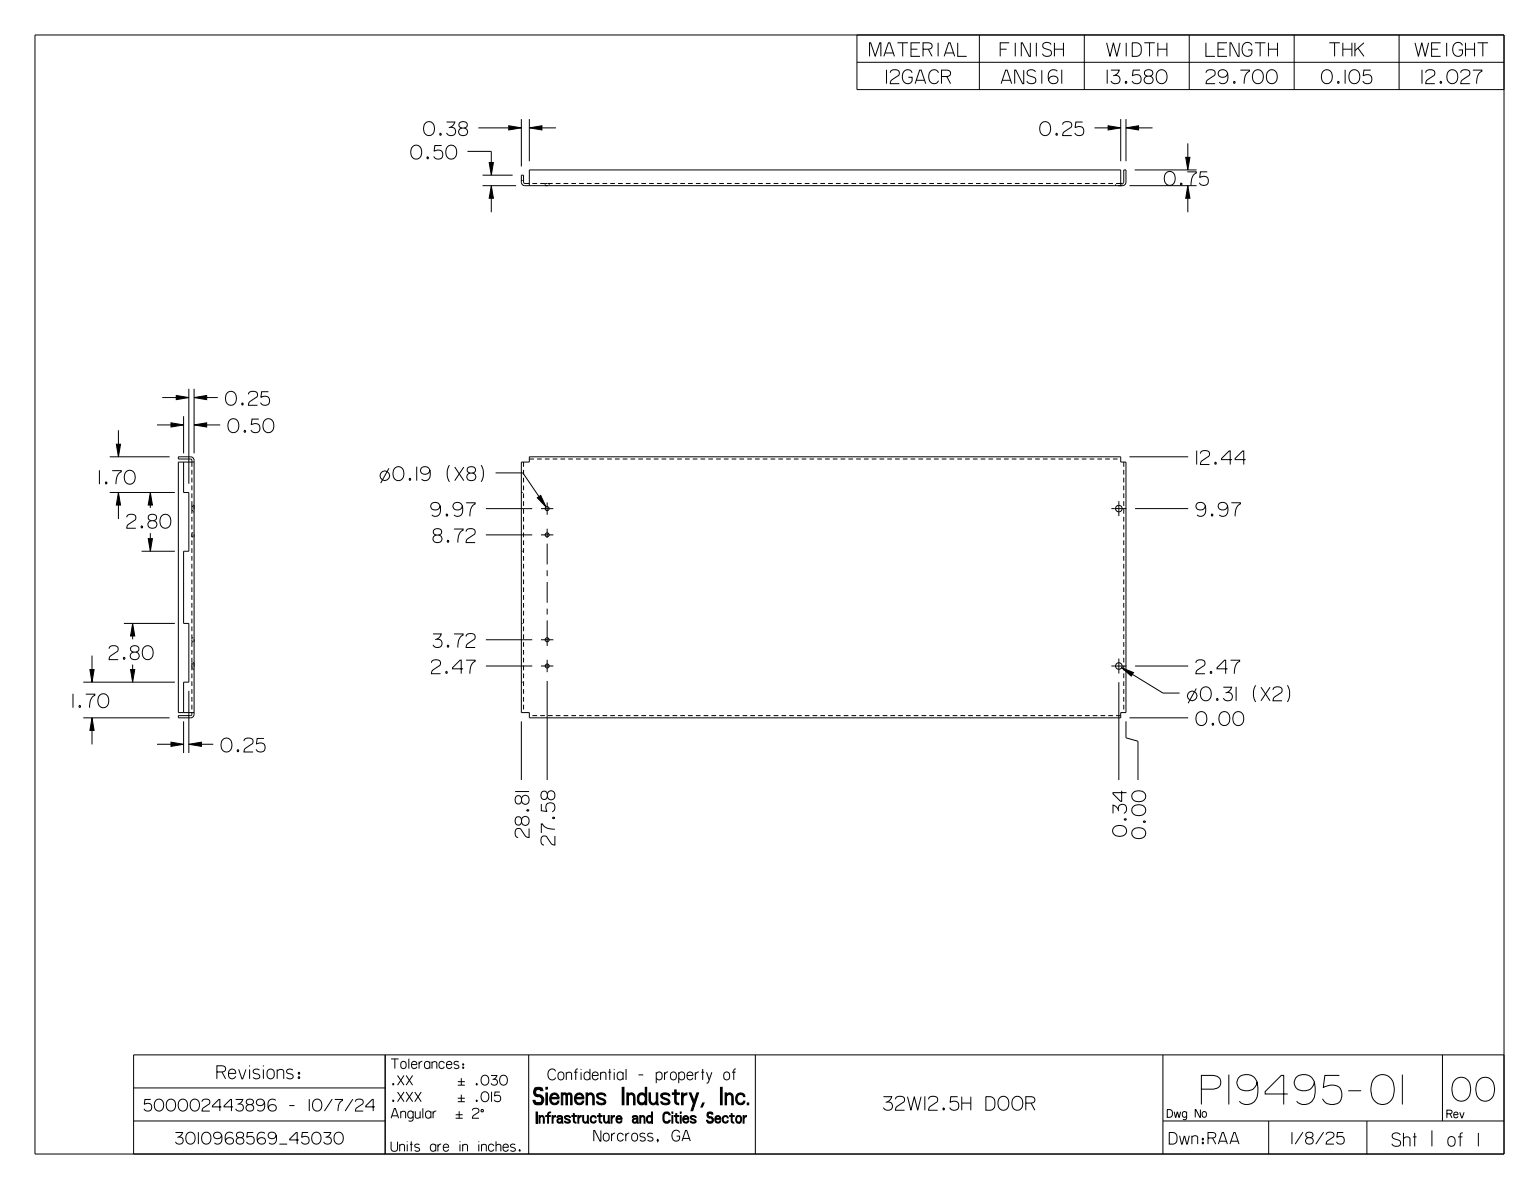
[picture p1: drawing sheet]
<svg xmlns="http://www.w3.org/2000/svg" width="279mm" height="216mm" viewBox="0 0 279 216" stroke-linecap="round" stroke-linejoin="round" font-family="sans-serif">
<defs><g id="words">
<text font-size="4.1" x="89.3" y="200.6">Siemens Industry, Inc.</text>
<text font-size="2.6" x="91.2" y="203.9">Infrastructure and Cities Sector</text>
<g font-size="2.2">
<text x="40.4" y="195.9">Revisions:</text>
<text x="253.3" y="208.2">Sht</text>
<text x="263.2" y="208.2">of</text>
</g>
<text font-size="2" x="219.3" y="207.8">RAA</text>
<g font-size="1.8">
<text x="102.4" y="196.1">Confidential - property of</text>
<text x="110" y="207.2">Norcross, GA</text>
</g>
<g font-size="1.7">
<text x="70.6" y="194">Tolerances:</text>
<text x="70.6" y="203.1">Angular</text>
<text x="70.6" y="209.1">Units are in inches.</text>
</g>
<g font-size="1.3">
<text x="211.9" y="202.9">Dwg No</text>
<text x="262.7" y="203">Rev</text>
</g>
</g></defs>
<g fill="none" stroke="#000" stroke-width=".18">
<path d="M6.3 6.3h266.7v203.2h-266.7zM155.6 6.3v10h117.4M155.6 11.3h117.4M157.9 10.2v-2.4h.2l.8 2.4 .8-2.4h.2v2.4M160.5 10.2l.8-2.4h.3l.8 2.4M160.7 9.6h1.5M160.9 12.7v2.5M161.6 13.2a.89 .89 0 0 1 .8-.6 .89 .89 0 0 1 .9 .5 .54 .54 0 0 1-.4 .7l-1.1 .8-.2 .6h1.7M162.9 7.8h1.9M163.9 7.8v2.4M165.4 8.9h1.2M165.6 13.2a.95 .95 0 0 0-1.2-.5 .95 .95 0 0 0-.6 1.1 1 1 0 0 0 .5 1.2 1 1 0 0 0 1.2-.2l.1-.8h-.7"/>
<path d="M166.1 15.2l.9-2.5h.2l.9 2.5M166.3 14.6h1.6M167 7.8h-1.6v2.4h1.6M167.6 8.9h1a.58 .58 0 0 0 .6-.5 .58 .58 0 0 0-.6-.6h-1v2.4M168.5 8.9l.7 1.3M170.3 7.8v2.4M170.4 13.2a.95 .95 0 0 0-1.2-.5 .95 .95 0 0 0-.6 1.1 1 1 0 0 0 .5 1.2 1 1 0 0 0 1.2-.2l.1-.2M170.9 13.9h1.1a.58 .58 0 0 0 .6-.6 .58 .58 0 0 0-.6-.6h-1.1v2.5M171.4 10.2l.8-2.4h.3l.8 2.4M171.6 9.6h1.5M171.9 13.9l.7 1.3M173.9 7.8v2.4h1.6"/>
<path d="M177.8 6.3v10M181.6 8.9h1.1M181.8 15.2l.8-2.5h.2l.9 2.5M182 14.6h1.5M183.2 7.8h-1.6v2.4M184.3 7.8v2.4M185.9 12.7v2.5h-.3l-1.2-2.5h-.2v2.5M187.1 7.8v2.4h-.3l-1.2-2.4h-.2v2.4M188 13.1a.8 .8 0 0 0-.9-.4 .8 .8 0 0 0-.6 .6l.2 .4 1 .3a.66 .66 0 0 1 .3 .9 .66 .66 0 0 1-.9 .3l-.4-.1-.3-.4M188.1 7.8v2.4M189.1 12.7v2.5M190.8 8.1a.8 .8 0 0 0-.8-.4 .8 .8 0 0 0-.7 .7l.2 .3 1 .4a.66 .66 0 0 1 .3 .9 .66 .66 0 0 1-.9 .2l-.4-.1-.3-.3"/>
<path d="M191.4 8.9h1.7M191.4 7.8v2.4M191.9 12.9a1.03 1.03 0 0 0-1.3-.1 1.03 1.03 0 0 0-.3 1.3 .91 .91 0 0 0 .7 1.1 .91 .91 0 0 0 1.1-.8 .88 .88 0 0 0-.9-.6 .88 .88 0 0 0-.8 .8M192.8 12.7v2.5M193.1 7.8v2.4M196.8 6.3v10M200.9 7.8l.6 2.4 .6-2.4 .7 2.4 .6-2.4M201 12.7v2.5M201.7 12.7h1.5l-.5 .8-.6 .3M202.4 13.7a.81 .81 0 0 1 .9 1.1 .81 .81 0 0 1-1.5 .1l-.1-.2M204.4 14.8l.2 .1-.1 .2-.2-.1zM204.5 7.8v2.4"/>
<path d="M205.6 7.8h1a1.47 1.47 0 0 1 0 2.4h-1zM207 12.7h-1.3l-.1 1.1a.92 .92 0 0 1 1.2-.2 .92 .92 0 0 1 .3 1.2 .91 .91 0 0 1-1.6-.1M207.7 7.8h2M207.8 12.9a.76 .76 0 0 1 1-.3 .76 .76 0 0 1 .4 1 .76 .76 0 0 1-.9 .2 .76 .76 0 0 1-.5-.9zM208.3 13.8a.71 .71 0 0 0-.6 .9 .71 .71 0 0 0 1 .5 .69 .69 0 0 0 .7-.7 .69 .69 0 0 0-.7-.7M208.7 7.8v2.4M210.2 13a1.02 1.02 0 0 1 1.2-.2 1.02 1.02 0 0 1 .5 1.2 1.03 1.03 0 0 1-1.1 1.2 1.03 1.03 0 0 1-.9-1.4zM210.2 8.9h1.6M210.2 7.8v2.4M211.8 7.8v2.4M215.9 6.3v10M218.9 7.8v2.4h1.7"/>
<path d="M219 13.2a.89 .89 0 0 1 .8-.6 .89 .89 0 0 1 .8 .5 .54 .54 0 0 1-.3 .7l-1.2 .8-.1 .6h1.6M221.1 8.9h1.2M222.8 7.8h-1.7v2.4h1.7M222.9 13.3a.83 .83 0 0 1-1 .8 .83 .83 0 0 1-.6-1.2 .96 .96 0 0 1 1.1-.2 .96 .96 0 0 1 .5 1.1 1 1 0 0 1-.3 1.2 1 1 0 0 1-1.2-.1M224 14.8l.2 .1v.2l-.2-.1zM224.9 7.8v2.4h-.2l-1.2-2.4h-.2v2.4M225.2 12.7h1.6v.2a2.03 2.03 0 0 0-.9 2.3M227.3 8.2a.95 .95 0 0 0-1.2-.4 .95 .95 0 0 0-.6 1.1 1 1 0 0 0 .4 1.2 1 1 0 0 0 1.3-.3l.1-.7h-.7M227.6 13a1.02 1.02 0 0 1 1.3-.2 1.02 1.02 0 0 1 .5 1.2 1.03 1.03 0 0 1-1.2 1.2 1.03 1.03 0 0 1-.8-1.4zM227.8 7.8h1.9M228.8 7.8v2.4M230.2 13a1.02 1.02 0 0 1 1.3-.2 1.02 1.02 0 0 1 .4 1.2 1.03 1.03 0 0 1-1.1 1.2 1.03 1.03 0 0 1-.9-1.4z"/>
<path d="M230.3 8.9h1.6M230.3 7.8v2.4M231.9 7.8v2.4M234.9 6.3v10M240.2 13a1.02 1.02 0 0 1 1.2-.2 1.02 1.02 0 0 1 .5 1.2 1.03 1.03 0 0 1-1.1 1.2 1.03 1.03 0 0 1-.9-1.4zM241.3 7.8h1.9M242.3 7.8v2.4M242.9 14.8l.2 .1-.1 .2-.2-.1zM243.8 8.9h1.6M243.8 7.8v2.4M244.2 12.7v2.5M245.2 13a1.02 1.02 0 0 1 1.2-.2 1.02 1.02 0 0 1 .5 1.2 1.03 1.03 0 0 1-1.2 1.2 1.03 1.03 0 0 1-.8-1.4z"/>
<path d="M245.4 7.8v2.4M246 7.8v2.4M246.5 8.7l1.1 1.5M247.6 7.8l-1.6 1.4M248.9 12.7h-1.3l-.1 1.1a.92 .92 0 0 1 1.2-.2 .92 .92 0 0 1 .3 1.2 .91 .91 0 0 1-1.6-.1M254 6.3v10M256.9 7.8l.6 2.4 .6-2.4 .6 2.4 .7-2.4M258.2 12.7v2.5M258.8 13.2a.89 .89 0 0 1 .8-.6 .89 .89 0 0 1 .9 .5 .54 .54 0 0 1-.4 .7l-1.1 .8-.2 .6h1.7M259.9 8.9h1.2M261.5 14.8l.2 .1-.1 .2-.2-.1zM261.5 7.8h-1.6v2.4h1.6"/>
<path d="M262.6 7.8v2.4M262.9 13a1.02 1.02 0 0 1 1.3-.2 1.02 1.02 0 0 1 .5 1.2 1.03 1.03 0 0 1-1.2 1.2 1.03 1.03 0 0 1-.8-1.4zM265.2 13.2a.89 .89 0 0 1 .8-.6 .89 .89 0 0 1 .8 .5 .54 .54 0 0 1-.3 .7l-1.2 .8-.1 .6h1.6M265.5 8.2a.95 .95 0 0 0-1.2-.4 .95 .95 0 0 0-.6 1.1 1 1 0 0 0 .5 1.2 1 1 0 0 0 1.2-.3l.1-.7h-.7M266.1 8.9h1.6M266.1 7.8v2.4M267.4 12.7h1.6v.2a2.03 2.03 0 0 0-.9 2.3M267.7 7.8v2.4M268.2 7.8h2M269.2 7.8v2.4M74.8 26.7a1.02 1.02 0 0 1 1.3-.2 1.02 1.02 0 0 1 .5 1.2 1.03 1.03 0 0 1-1.2 1.2 1.03 1.03 0 0 1-.8-1.4zM77.2 22.4a1.02 1.02 0 0 1 1.2-.2 1.02 1.02 0 0 1 .5 1.3 1.03 1.03 0 0 1-1.1 1.1 1.03 1.03 0 0 1-.9-1.3z"/>
<path d="M77.6 28.5l.2 .1-.1 .2-.2-.1zM79.9 24.2l.2 .1-.1 .3-.2-.2zM80.2 26.4h-1.3l-.1 1.1a.92 .92 0 0 1 1.2-.2 .92 .92 0 0 1 .3 1.2 .91 .91 0 0 1-1.6-.1M81.1 22.2h1.5l-.5 .7-.6 .3M81.3 26.6a1.04 1.04 0 0 1 1.2 0 1.04 1.04 0 0 1 .4 1.1 1.03 1.03 0 0 1-1.1 1.2 1.03 1.03 0 0 1-.9-1.4l.2-.6zM81.8 23.1a.81 .81 0 0 1 .8 1.1 .81 .81 0 0 1-1.4 .1l-.1-.2M83.5 22.2a.74 .74 0 0 1 .9-.1 .74 .74 0 0 1 .4 .9 .76 .76 0 0 1-1 .3 .76 .76 0 0 1-.4-.9zM83.9 23.3a.71 .71 0 0 0-.6 .8 .71 .71 0 0 0 .9 .5 .69 .69 0 0 0 .7-.6 .69 .69 0 0 0-.6-.7M84.9 27.5h4.3v2M86.8 23.2h5.6M87.6 33.7h6.1M87.6 31.8h5.5"/>
<path d="M88.8 29.5h.8l-.4 2.3zM89.2 33.7l.4 2.3h-.8zM89.2 36v2.5M92.4 22.8l2.2 .4-2.2 .4zM94.6 21.6v8.6M96.1 23.2l2.3-.4v.8zM96.1 21.6v7.7M98.4 23.2h2.5M189 22.4a1.02 1.02 0 0 1 1.3-.2 1.02 1.02 0 0 1 .4 1.3 1.03 1.03 0 0 1-1.1 1.1 1.03 1.03 0 0 1-.8-1.3zM191.8 24.2l.2 .1-.1 .3-.2-.2zM192.9 22.6a.89 .89 0 0 1 .8-.5 .89 .89 0 0 1 .9 .5 .54 .54 0 0 1-.4 .7l-1.1 .8-.2 .5h1.7M196.6 22.2h-1.3l-.1 1a.92 .92 0 0 1 1.2-.1 .92 .92 0 0 1 .3 1.1 .91 .91 0 0 1-1.6-.1"/>
<path d="M198.7 23.2h2.5M201.2 22.8l2.3 .4-2.3 .4zM203.5 21.6v7.7M204.4 23.2l2.3-.4v.8zM204.4 21.6v7.7M205.1 33.7h12.1M206 30.9h11.2M206.7 23.2h2.5M211.6 31.5a1.02 1.02 0 0 1 1.3-.2 1.02 1.02 0 0 1 .5 1.2 1.03 1.03 0 0 1-1.2 1.2 1.03 1.03 0 0 1-.8-1.4zM214.4 33.3l.2 .1-.1 .2-.2-.1zM215.3 28.6h.7l-.4 2.3zM215.5 31.2h1.7v.2a2.03 2.03 0 0 0-1 2.3"/>
<path d="M215.6 33.7l.4 2.3h-.7zM215.6 26v2.6M215.6 36v2.5M219.2 31.2h-1.3l-.1 1a.92 .92 0 0 1 1.2-.1 .92 .92 0 0 1 .3 1.2 .91 .91 0 0 1-1.6-.1M21.5 78.1v2.6M28.5 77.2h2.5M29.5 72.2h2.5M31 76.8l2.3 .4-2.3 .3zM32 71.8l2.3 .4-2.3 .4zM33.3 75.6v6.7M34.3 70.6v17.2M35.2 77.2l2.3-.4v.7z"/>
<path d="M35.2 72.2l2.3-.4v.8zM35.2 70.6v11.7M37.5 77.2h2.5M37.5 72.2h2M41.3 71.3a1.04 1.04 0 0 1 1.2 0 1.04 1.04 0 0 1 .4 1.1 1.03 1.03 0 0 1-1.1 1.2 1.03 1.03 0 0 1-.9-1.4l.2-.6zM41.8 76.2a1.04 1.04 0 0 1 1.2 .1 1.04 1.04 0 0 1 .4 1.1 1.03 1.03 0 0 1-1.2 1.2 1.03 1.03 0 0 1-.8-1.4l.1-.6zM43.9 73.2l.2 .1v.2l-.2-.1zM44.4 78.2l.2 .1-.1 .2-.2-.1zM45.1 71.6a.89 .89 0 0 1 .8-.6 .89 .89 0 0 1 .8 .5 .54 .54 0 0 1-.3 .7l-1.2 .8-.1 .6h1.6M47 76.1h-1.2l-.2 1a.92 .92 0 0 1 1.2-.1 .92 .92 0 0 1 .3 1.2 .91 .91 0 0 1-1.6-.1M48.1 76.2a1.04 1.04 0 0 1 1.2 .1 1.04 1.04 0 0 1 .4 1.1 1.03 1.03 0 0 1-1.1 1.2 1.03 1.03 0 0 1-.9-1.4l.2-.6zM48.7 71.1h-1.2l-.1 1.1a.92 .92 0 0 1 1.1-.2 .92 .92 0 0 1 .4 1.2 .91 .91 0 0 1-1.6-.1"/>
<path d="M18 85.4v2.5M19.2 87.5l.2 .2-.1 .2-.2-.2zM19.9 82.9h10.9M19.9 89.4h11.8M20.4 85.5h1.6v.2a2.03 2.03 0 0 0-.9 2.2M21.1 80.7h.8l-.4 2.2zM21.5 89.4l.4 2.3h-.8zM21.5 91.7v2.6M23 85.6a1.04 1.04 0 0 1 1.2 0 1.04 1.04 0 0 1 .3 1.2 1.03 1.03 0 0 1-1.1 1.1 1.03 1.03 0 0 1-.8-1.3l.1-.7zM23 93.9a.89 .89 0 0 1 .8-.5 .89 .89 0 0 1 .9 .5 .54 .54 0 0 1-.4 .6l-1.1 .9-.2 .5h1.7M25.7 95.5l.2 .1-.1 .2-.2-.1zM26.9 97.8h.8l-.4 2.3z"/>
<path d="M27 93.7a.76 .76 0 0 1 .9-.3 .76 .76 0 0 1 .5 .9 .76 .76 0 0 1-1 .3 .76 .76 0 0 1-.4-.9zM27.3 89.4l.4 2.3h-.8zM27.3 91.7v.5M27.3 96.8v1M27.5 94.5a.71 .71 0 0 0-.6 .9 .71 .71 0 0 0 .9 .5 .69 .69 0 0 0 .7-.6 .69 .69 0 0 0-.6-.8M29.3 93.7a1.02 1.02 0 0 1 1.3-.2 1.02 1.02 0 0 1 .4 1.3 1.03 1.03 0 0 1-1.1 1.1 1.03 1.03 0 0 1-.9-1.4zM70.6 85l-1.5 2.7M71.8 84.9a1.04 1.04 0 0 1 1.2 .1 1.04 1.04 0 0 1 .3 1.1 1.03 1.03 0 0 1-1.1 1.2 1.03 1.03 0 0 1-.9-1.4l.2-.6zM74.4 86.9l.2 .1-.1 .2-.2-.1zM75.7 84.7v2.6M78 85.4a.83 .83 0 0 1-1 .8 .83 .83 0 0 1-.5-1.2 .96 .96 0 0 1 1.1-.2 .96 .96 0 0 1 .5 1 1 1 0 0 1-.3 1.3 1 1 0 0 1-1.3-.1M78.7 96.3a.76 .76 0 0 1 1-.3 .76 .76 0 0 1 .4 .9 .76 .76 0 0 1-.9 .3 .76 .76 0 0 1-.5-.9z"/>
<path d="M79.2 97.2a.71 .71 0 0 0-.6 .8 .71 .71 0 0 0 1 .5 .69 .69 0 0 0 .6-.6 .69 .69 0 0 0-.6-.7M79.9 91.8a.83 .83 0 0 1-1 .9 .83 .83 0 0 1-.6-1.2 .96 .96 0 0 1 1.2-.2 .96 .96 0 0 1 .5 1 1 1 0 0 1-.3 1.2 1 1 0 0 1-1.3 0M81.1 93.4l.2 .1-.1 .2-.2-.1zM81.3 98.1l.2 .1-.1 .3-.2-.2zM81.6 84.5a2.79 2.79 0 0 0 0 3M82.4 96.1h1.7v.2a2.03 2.03 0 0 0-1 2.2M82.6 84.8l1.6 2.5M83.9 91.8a.83 .83 0 0 1-1 .9 .83 .83 0 0 1-.5-1.2 .96 .96 0 0 1 1.1-.2 .96 .96 0 0 1 .5 1 1 1 0 0 1-.3 1.2 1 1 0 0 1-1.3 0M84.2 84.8l-1.6 2.5M84.6 91.3h1.7v.2a2.03 2.03 0 0 0-1 2.3M84.6 96.5a.89 .89 0 0 1 .8-.5 .89 .89 0 0 1 .9 .5 .54 .54 0 0 1-.4 .7l-1.1 .8-.2 .5h1.7M85 84.9a.74 .74 0 0 1 .9-.1 .74 .74 0 0 1 .4 .8 .76 .76 0 0 1-1 .3 .76 .76 0 0 1-.4-.9z"/>
<path d="M85.4 85.9a.71 .71 0 0 0-.6 .9 .71 .71 0 0 0 .9 .5 .69 .69 0 0 0 .7-.7 .69 .69 0 0 0-.6-.7M87.3 84.5a2.79 2.79 0 0 1 0 3M88.2 97.1h8.4M88.2 92.4h8.4M90 85.9h4.9l2.9 4.3M97.5 90.4l.7-.4 .9 2.1zM98.2 97.1h2.3M98.2 92.4h2.3M99.3 91.2v2.3M99.3 96v1.7M99.3 98.7v3.8M201.8 92.4h2.7"/>
<path d="M203.1 91v2.7M205.1 82.9h10.6M206.1 92.4h9.6M217.3 81.8v2.6M217.9 82.4a.89 .89 0 0 1 .8-.6 .89 .89 0 0 1 .9 .5 .54 .54 0 0 1-.4 .7l-1.1 .8-.2 .6h1.7M218.8 91.8a.83 .83 0 0 1-1 .9 .83 .83 0 0 1-.5-1.2 .96 .96 0 0 1 1.1-.2 .96 .96 0 0 1 .5 1 1 1 0 0 1-.3 1.2 1 1 0 0 1-1.3 0M220 93.3l.2 .2-.1 .2-.2-.1zM220.6 83.9l.2 .2-.1 .2-.2-.2zM222.9 91.8a.83 .83 0 0 1-1 .9 .83 .83 0 0 1-.6-1.2 .96 .96 0 0 1 1.1-.2 .96 .96 0 0 1 .5 1 1 1 0 0 1-.3 1.2 1 1 0 0 1-1.2 0M223.5 91.3h1.7v.2a2.03 2.03 0 0 0-1 2.3M223.7 83.5h-1.9v-.2l1.3-1.4h.2v2.5M226.1 83.5h-1.9v-.2l1.4-1.4h.2v2.5"/>
<path d="M16.7 119v2.6M19.8 117.8a.89 .89 0 0 1 .8-.6 .89 .89 0 0 1 .8 .5 .54 .54 0 0 1-.3 .7l-1.2 .8-.1 .6h1.6M22.5 119.4l.2 .1-.1 .2-.2-.1zM22.5 113.2h9.2M23.8 117.5a.76 .76 0 0 1 .9-.3 .76 .76 0 0 1 .4 .9 .76 .76 0 0 1-.9 .3 .76 .76 0 0 1-.4-.9zM24.1 113.2l.4 2.3h-.8zM24.1 115.5v.6M24.3 118.4a.71 .71 0 0 0-.6 .9 .71 .71 0 0 0 .9 .5 .69 .69 0 0 0 .7-.7 .69 .69 0 0 0-.6-.7M25.7 100.1h6M26.2 117.5a1.04 1.04 0 0 1 1.2 0 1.04 1.04 0 0 1 .4 1.1 1.03 1.03 0 0 1-1.1 1.2 1.03 1.03 0 0 1-.9-1.4l.2-.6zM78.6 115.1h1.5l-.5 .8-.6 .2M79.3 116.1a.81 .81 0 0 1 .9 1.1 .81 .81 0 0 1-1.5 .1l-.1-.2"/>
<path d="M81.3 117.2l.2 .1-.1 .2-.2-.1zM82.4 115.1h1.7v.2a2.03 2.03 0 0 0-1 2.3M84.6 119.9h1.7v.2a2.03 2.03 0 0 0-1 2.2M84.6 115.6a.89 .89 0 0 1 .8-.6 .89 .89 0 0 1 .9 .5 .54 .54 0 0 1-.4 .7l-1.1 .8-.2 .6h1.7M88.2 116.2h8.4M98.2 116.2h2.3M99.3 103.6v1M99.3 105.7v3.8M99.3 110.5v1.1M99.3 112.6v4.7M99.3 119.8v2.3M203.1 119.6v2.7"/>
<path d="M223.4 119.9h1.6v.2a2.03 2.03 0 0 0-.9 2.2M13.2 126v2.5M14.4 128.1l.2 .1-.1 .2-.2-.1zM15.1 130.3h15.7M15.1 123.9h16.6M15.6 126h1.6v.3a2.03 2.03 0 0 0-.9 2.2M16.3 121.6h.8l-.4 2.3zM16.7 130.3l.4 2.3h-.8zM16.7 132.6v2.6M18 126.3a1.02 1.02 0 0 1 1.3-.2 1.02 1.02 0 0 1 .4 1.2 1.03 1.03 0 0 1-1.1 1.2 1.03 1.03 0 0 1-.8-1.4zM23.7 121.6h.8l-.4 2.3zM24.1 120.7v.9"/>
<path d="M28.5 135.1h2.5M31 134.8l2.3 .3-2.3 .4zM33.3 131v5.7M34.3 135.1l2.3-.3v.7zM34.3 125.5v11.2M36.6 135.1h2.1M40.5 134.2a1.04 1.04 0 0 1 1.2 0 1.04 1.04 0 0 1 .4 1.2 1.03 1.03 0 0 1-1.1 1.1 1.03 1.03 0 0 1-.9-1.3l.2-.6zM43.1 136.1l.2 .2v.2l-.2-.2zM44.3 134.6a.89 .89 0 0 1 .8-.6 .89 .89 0 0 1 .8 .5 .54 .54 0 0 1-.3 .7l-1.2 .8-.1 .5h1.6M47.9 134.1h-1.2l-.1 1a.92 .92 0 0 1 1.1-.1 .92 .92 0 0 1 .4 1.1 .91 .91 0 0 1-1.6 0M78.3 120.4a.89 .89 0 0 1 .8-.6 .89 .89 0 0 1 .9 .5 .54 .54 0 0 1-.4 .7l-1.1 .8-.2 .5h1.7M81 121.9l.2 .2-.1 .2-.2-.2z"/>
<path d="M84.1 121.4h-1.9v-.2l1.3-1.3h.2v2.4M88.2 120.9h8.4M94.6 131v10.6M98.2 120.9h2.3M99.3 123.6v18M201.8 120.9h2.7M203.1 123.9v17.7M203.6 121.2l2.2 .9-.4 .7zM204.4 131v3l2.2 .6v7M205.1 130.3h10.6M205.6 122.4l5.5 3.4h3M206.1 120.9h9.6"/>
<path d="M217.1 120.4a.89 .89 0 0 1 .8-.6 .89 .89 0 0 1 .9 .5 .54 .54 0 0 1-.4 .7l-1.1 .8-.2 .5h1.7M217.2 125l-1.5 2.7M217.4 129.6a1.02 1.02 0 0 1 1.3-.2 1.02 1.02 0 0 1 .4 1.2 1.03 1.03 0 0 1-1.1 1.1 1.03 1.03 0 0 1-.9-1.3zM218.2 125.1a1.02 1.02 0 0 1 1.3-.2 1.02 1.02 0 0 1 .4 1.2 1.03 1.03 0 0 1-1.1 1.1 1.03 1.03 0 0 1-.9-1.3zM219.8 121.9l.2 .2-.1 .2-.2-.2zM220.1 131.3l.2 .2v.2l-.2-.2zM220.9 126.8l.2 .2v.2l-.2-.2zM221.6 129.6a1.02 1.02 0 0 1 1.2-.2 1.02 1.02 0 0 1 .5 1.2 1.03 1.03 0 0 1-1.2 1.1 1.03 1.03 0 0 1-.8-1.3zM222.1 124.8h1.5l-.5 .7-.6 .3M222.8 125.7a.81 .81 0 0 1 .9 1.2 .81 .81 0 0 1-1.5 .1l-.1-.2M222.9 121.5h-2v-.3l1.4-1.3h.2v2.4M224.2 129.4a1.04 1.04 0 0 1 1.2 0 1.04 1.04 0 0 1 .4 1.2 1.03 1.03 0 0 1-1.1 1.1 1.03 1.03 0 0 1-.9-1.3l.2-.6z"/>
<path d="M224.4 124.7v2.5M228 124.4a2.79 2.79 0 0 0 0 3.1M228.9 124.8l1.7 2.4M230.6 124.8l-1.7 2.4M231.1 125.3a.89 .89 0 0 1 .8-.6 .89 .89 0 0 1 .9 .5 .54 .54 0 0 1-.4 .7l-1.1 .8-.2 .5h1.7M233.7 124.4a2.79 2.79 0 0 1 0 3.1M93.5 143.7h2.6M93.7 148.5a.57 .57 0 0 1 .6-.2 .57 .57 0 0 1 .4 .6v.4a.62 .62 0 0 1-.8 .5 .62 .62 0 0 1-.4-.9zM93.7 144.7a.57 .57 0 0 1 .6-.2 .57 .57 0 0 1 .4 .5v.4a.62 .62 0 0 1-.8 .6 .62 .62 0 0 1-.4-.9zM94.7 148.9a.71 .71 0 0 1 .9-.6 .71 .71 0 0 1 .5 .9 .69 .69 0 0 1-.7 .7 .69 .69 0 0 1-.7-.6M94.7 145a.71 .71 0 0 1 .9-.6 .71 .71 0 0 1 .5 1 .69 .69 0 0 1-.7 .7 .69 .69 0 0 1-.7-.7M95.6 147.1l.2-.1 .2 .2-.2 .1z"/>
<path d="M96.1 150.4v1.7l-.6-.2-.8-1.1a.61 .61 0 0 0-.7-.4 .61 .61 0 0 0-.5 .6 .81 .81 0 0 0 .5 1.1h.1M98.3 146v1.2l1 .2a.92 .92 0 0 1-.1-1.2 .92 .92 0 0 1 1.1-.4 .91 .91 0 0 1 0 1.6M98.3 143.9a.57 .57 0 0 1 .7-.2 .57 .57 0 0 1 .4 .5v.4a.62 .62 0 0 1-.8 .5 .62 .62 0 0 1-.4-.8zM99.4 144.2a.71 .71 0 0 1 .8-.6 .71 .71 0 0 1 .5 .9 .69 .69 0 0 1-.6 .7 .69 .69 0 0 1-.7-.6M100.3 148.4h.2l.2 .2-.2 .1zM100.7 151.8v1.6l-.5-.1-.8-1.2a.61 .61 0 0 0-.7-.3 .61 .61 0 0 0-.5 .6 .72 .72 0 0 0 .6 1M100.7 150.6a2.17 2.17 0 0 1-2.2-1h-.2v1.7M202.3 150.2a1.33 1.33 0 0 1 2.2 .8 1.34 1.34 0 0 1-1.2 .9 1.34 1.34 0 0 1-1.3-.9l.1-.5zM203 147a.81 .81 0 0 1 1.1-.9 .81 .81 0 0 1 .1 1.5l-.2 .1M203.1 147.3l-.3-.6-.7-.5v1.5M203.6 143.6v1.9h-.2l-1.3-1.4v-.2h2.4M204.1 148.7h.2l.2 .2h-.3z"/>
<path d="M205.7 150.7a1.33 1.33 0 0 1 1.4-.4 1.33 1.33 0 0 1 .9 1.1 1.34 1.34 0 0 1-1.3 .9 1.34 1.34 0 0 1-1.2-.9zM205.7 146.5a1.33 1.33 0 0 1 1.4-.4 1.33 1.33 0 0 1 .9 1.1 1.34 1.34 0 0 1-1.3 .9 1.34 1.34 0 0 1-1.2-.9zM205.7 144a1.33 1.33 0 0 1 1.4-.4 1.33 1.33 0 0 1 .9 1.1 1.34 1.34 0 0 1-1.3 .9 1.34 1.34 0 0 1-1.2-.9zM207.6 149.1h.2l.1 .2h-.2zM24.3 197.5h45.6M27.4 199.6h-1.1l-.1 .9a.79 .79 0 0 1 1.1 0 .79 .79 0 0 1 0 1.1l-.3 .2-.5-.1-.4-.4M28.4 199.8a.89 .89 0 0 1 1 0 .89 .89 0 0 1 .3 1 .88 .88 0 0 1-1 .9 .88 .88 0 0 1-.7-1.1l.1-.5zM30.5 199.8a.89 .89 0 0 1 1.1 0 .89 .89 0 0 1 .3 1 .88 .88 0 0 1-1 .9 .88 .88 0 0 1-.7-1.1l.1-.5zM32.7 199.8a.89 .89 0 0 1 1 0 .89 .89 0 0 1 .3 1 .88 .88 0 0 1-.9 .9 .88 .88 0 0 1-.8-1.1l.2-.5zM34.9 199.8a.89 .89 0 0 1 1 0 .89 .89 0 0 1 .3 1 .88 .88 0 0 1-.9 .9 .88 .88 0 0 1-.8-1.1l.1-.5zM39.4 194.6h1a.56 .56 0 0 0 .6-.5 .56 .56 0 0 0-.6-.6h-1v2.4M42.8 199.6h1.3l-.4 .7-.6 .2"/>
<path d="M44.8 199.8a.62 .62 0 0 1 .8-.2 .62 .62 0 0 1 .2 .9 .64 .64 0 0 1-.7 0 .64 .64 0 0 1-.3-.7zM45.3 193.5v.2M47.8 193.5v.2M50.1 199.8a.88 .88 0 0 0-1.2-.1 .88 .88 0 0 0-.3 1.1 .75 .75 0 0 0 .7 1 .75 .75 0 0 0 .8-.9 .77 .77 0 0 0-.8-.3 .77 .77 0 0 0-.6 .6M54.2 194.7l.2 .1-.1 .2-.2-.1zM54.2 195.5l.2 .1-.1 .2-.2-.1zM56.1 199.6v2.2M57.1 199.8a.89 .89 0 0 1 1 0 .89 .89 0 0 1 .3 1 .88 .88 0 0 1-.9 .9 .88 .88 0 0 1-.8-1.1l.1-.5zM60.3 199.6l-1.4 2.2M60.8 199.6h1.4v.2a1.74 1.74 0 0 0-.8 2M64.1 199.6l-1.4 2.2M69.9 191.5v18"/>
<path d="M71 192.3h1.4M71.3 196.8h.2l-.1 .2-.1-.1zM71.3 199.8l.2 .1-.1 .1-.1-.1zM71.7 192.3v1.7M72.2 195.3l1.1 1.7M72.2 198.3l1.1 1.7M73.3 195.3l-1.1 1.7M73.3 198.3l-1.1 1.7M73.7 195.3l1.2 1.7M73.7 198.3l1.2 1.7M74.2 192.2v1.8M74.9 195.3l-1.2 1.7"/>
<path d="M74.9 198.3l-1.2 1.7M75.3 198.3l1.2 1.7M76.5 198.3l-1.2 1.7M81.1 193.3h.9a.49 .49 0 0 0-.4-.6 .49 .49 0 0 0-.5 .5v.4a.5 .5 0 0 0 .4 .4 .5 .5 0 0 0 .5-.3M83.1 196.4h1.3M83.1 197h1.3M83.1 199.4h1.3M83.3 192.9a.42 .42 0 0 0-.6-.2 .42 .42 0 0 0-.2 .6l.6 .1a.35 .35 0 0 1 .2 .5 .35 .35 0 0 1-.5 .1l-.4-.2M83.7 195.8v1.2M83.7 198.8v1.2M84 193.2l.2 .1-.1 .1-.1-.1zM84 193.7l.2 .1-.1 .2-.1-.1z"/>
<path d="M86.5 196.8h.1v.2l-.1-.1zM86.5 199.8l.1 .1v.1l-.1-.1zM87.5 195.5a.73 .73 0 0 1 .9-.2 .73 .73 0 0 1 .3 .9 .73 .73 0 0 1-.8 .8 .73 .73 0 0 1-.6-.9zM87.5 198.5a.73 .73 0 0 1 .9-.1 .73 .73 0 0 1 .3 .8 .73 .73 0 0 1-.8 .8 .73 .73 0 0 1-.6-.9zM89.1 195.3h1.1l-.3 .5-.5 .2M89.6 196a.59 .59 0 0 1 .7 .4 .59 .59 0 0 1-.5 .7 .59 .59 0 0 1-.7-.4M90.9 195.5a.73 .73 0 0 1 .9-.2 .73 .73 0 0 1 .3 .9 .73 .73 0 0 1-.8 .8 .73 .73 0 0 1-.6-.9zM96 191.5v18M100.9 194.5a.77 .77 0 0 0-1-.3 .77 .77 0 0 0-.4 1 .74 .74 0 0 0 .5 .8 .74 .74 0 0 0 .9-.3M101.5 194.7a.54 .54 0 0 1 .9 .5v.4a.54 .54 0 0 1-.6 .5 .54 .54 0 0 1-.5-.5l.1-.6zM104.9 194.1l-.4 .2v1.8M105.5 194.1v.2"/>
<path d="M107.1 194.1v2M110.7 194.1v2M111.5 194.1v.2M113.7 194.1v2M127.6 194.1v2M131.6 194.7a.54 .54 0 0 1 .9 .5v.4a.54 .54 0 0 1-.6 .5 .54 .54 0 0 1-.5-.5v-.6zM132.9 194.7h.6M133.6 194.1l-.4 .2v1.8M137.1 191.5v18M160.4 199.1h1.5l-.5 .8-.6 .3M162.6 199.6a.89 .89 0 0 1 .8-.6 .89 .89 0 0 1 .8 .5 .54 .54 0 0 1-.3 .7l-1.2 .9-.1 .5h1.6M164.8 199.1l.6 2.5 .6-2.5 .6 2.5 .6-2.5"/>
<path d="M167.9 199.1v2.5M168.6 199.6a.89 .89 0 0 1 .8-.6 .89 .89 0 0 1 .8 .5 .54 .54 0 0 1-.3 .7l-1.2 .9-.1 .5h1.6M173.9 199.1h-1.3l-.1 1.1a.92 .92 0 0 1 1.2-.2 .92 .92 0 0 1 .3 1.2 .91 .91 0 0 1-1.6-.1M174.6 199.1v2.5M176.2 199.1v2.5M179 199.1l1.1 .1a1.47 1.47 0 0 1 0 2.3l-1.1 .1zM181.4 199.4a1.02 1.02 0 0 1 1.3-.2 1.02 1.02 0 0 1 .5 1.2 1.03 1.03 0 0 1-1.2 1.2 1.03 1.03 0 0 1-.8-1.4zM184.1 199.3a1.04 1.04 0 0 1 1.2 0 1.04 1.04 0 0 1 .4 1.1 1.03 1.03 0 0 1-1.1 1.2 1.03 1.03 0 0 1-.9-1.4l.1-.6zM211.1 191.5v18M218.1 197.8h2.2a1.25 1.25 0 0 0 1.3-1.3 1.25 1.25 0 0 0-1.3-1.2h-2.2v5.3M223.1 195.1v5.5M228.2 196.4a1.91 1.91 0 0 1-1.5 1.6 1.91 1.91 0 0 1-2-.8 1.53 1.53 0 0 1 .3-1.7 1.53 1.53 0 0 1 1.6-.4 2.07 2.07 0 0 1 1.8 2.4 2.63 2.63 0 0 1-1.2 2.9 1.87 1.87 0 0 1-2.2-.4"/>
<path d="M233.8 198.6h-4.1v-.4l2.9-2.9h.5v5.3M238.6 196.4a1.91 1.91 0 0 1-1.5 1.6 1.91 1.91 0 0 1-2-.8 1.53 1.53 0 0 1 .3-1.7 1.53 1.53 0 0 1 1.6-.4 2.07 2.07 0 0 1 1.8 2.4 2.63 2.63 0 0 1-1.2 2.9 1.87 1.87 0 0 1-2.2-.4M243.2 195.3h-2.7l-.3 2.2 .3-.2a2.33 2.33 0 0 1 2.8 .3 1.83 1.83 0 0 1 .1 2.1 1.83 1.83 0 0 1-1.8 .9 1.65 1.65 0 0 1-1.5-1.1M244.8 198.1h2.3M249.8 195.6a1.99 1.99 0 0 1 3.2 1.1 3.1 3.1 0 0 1-1.2 3.7 2.2 2.2 0 0 1-2.9-2.3 3 3 0 0 1 .9-2.5zM254.6 195.1v5.5M261.9 191.5v12M264.1 196.2a1.6 1.6 0 0 1 1.6-.5 1.6 1.6 0 0 1 1.2 1.2 2.46 2.46 0 0 1-1 2.9 1.76 1.76 0 0 1-2.3-1.8 2.63 2.63 0 0 1 .5-1.8zM268.4 196.2a1.6 1.6 0 0 1 1.6-.5 1.6 1.6 0 0 1 1.2 1.2 2.46 2.46 0 0 1-.9 2.9 1.76 1.76 0 0 1-2.4-1.8 2.63 2.63 0 0 1 .5-1.8zM273 191.5h-248.7v18M24.3 203.5h45.6M31.8 205.6h1.3l-.4 .7-.5 .2"/>
<path d="M32.4 206.5a.69 .69 0 0 1 .8 .9 .69 .69 0 0 1-1.2 .1l-.2-.2M34.1 205.8a.89 .89 0 0 1 1 0 .89 .89 0 0 1 .3 1 .88 .88 0 0 1-.9 .9 .88 .88 0 0 1-.8-1.1l.1-.5zM36 205.6v2.2M36.7 200.1a.72 .72 0 0 1 .8-.5 .72 .72 0 0 1 .6 .6l-.2 .3-1.1 .8-.1 .3v.2h1.4M36.9 205.8a.89 .89 0 0 1 1.1 0 .89 .89 0 0 1 .3 1 .88 .88 0 0 1-1 .9 .88 .88 0 0 1-.7-1.1l.1-.5zM40.2 201h-1.6v-.2l1.1-1.2h.2v2.2M40.2 206.1a.7 .7 0 0 1-.9 .7 .7 .7 0 0 1-.3-1.1 .92 .92 0 0 1 1.1 .1 .92 .92 0 0 1 .2 1.1 .79 .79 0 0 1-.5 .8 .79 .79 0 0 1-.9-.2M42.3 205.8a.88 .88 0 0 0-1.1-.1 .88 .88 0 0 0-.3 1.1 .75 .75 0 0 0 .6 1 .75 .75 0 0 0 .8-.9 .77 .77 0 0 0-.8-.3 .77 .77 0 0 0-.6 .6M42.3 201h-1.6v-.2l1.1-1.2h.2v2.2M43 205.8a.62 .62 0 0 1 .9-.2 .62 .62 0 0 1 .1 .9 .64 .64 0 0 1-.7 0 .64 .64 0 0 1-.3-.7zM43.4 200.5a.69 .69 0 0 1 .7 .9 .69 .69 0 0 1-1.2 .1l-.1-.2M43.4 206.6a.61 .61 0 0 0-.5 .7 .61 .61 0 0 0 .8 .5 .59 .59 0 0 0 .6-.6 .59 .59 0 0 0-.6-.6"/>
<path d="M45.2 200.6a.61 .61 0 0 0-.5 .7 .61 .61 0 0 0 .8 .5 .59 .59 0 0 0 .6-.6 .59 .59 0 0 0-.6-.6M46 205.6h-1.1l-.1 .9a.79 .79 0 0 1 1.1 0 .79 .79 0 0 1 0 1.1l-.3 .2-.5-.1-.4-.4M48 200.1a.7 .7 0 0 1-.9 .7 .7 .7 0 0 1-.3-1.1 .92 .92 0 0 1 1 .1 .92 .92 0 0 1 .3 1.1 .79 .79 0 0 1-.5 .8 .79 .79 0 0 1-.9-.2M48.1 205.8a.88 .88 0 0 0-1.1-.1 .88 .88 0 0 0-.3 1.1 .75 .75 0 0 0 .6 1 .75 .75 0 0 0 .8-.9 .77 .77 0 0 0-.8-.3 .77 .77 0 0 0-.6 .6M50.1 206.1a.7 .7 0 0 1-.9 .7 .7 .7 0 0 1-.3-1.1 .92 .92 0 0 1 1.1 .1 .92 .92 0 0 1 .2 1.1 .79 .79 0 0 1-.4 .8 .79 .79 0 0 1-1-.2M50.7 207.8h1.4M52.5 200.8h.9M54.2 207h-1.6v-.2l1.2-1.2h.1v2.2M55.9 205.6h-1l-.1 .9a.79 .79 0 0 1 1.1 0 .79 .79 0 0 1 0 1.1l-.4 .2-.4-.1-.4-.4M56.8 205.9a.87 .87 0 0 1 1.1-.2 .87 .87 0 0 1 .4 1.1 .88 .88 0 0 1-1 .9 .88 .88 0 0 1-.7-1.1zM58.8 205.6h1.2l-.4 .7-.5 .2M59.3 206.5a.69 .69 0 0 1 .8 .9 .69 .69 0 0 1-1.2 .1l-.1-.2"/>
<path d="M61 205.8a.89 .89 0 0 1 1 0 .89 .89 0 0 1 .3 1 .88 .88 0 0 1-.9 .9 .88 .88 0 0 1-.8-1.1l.1-.5zM64.5 200.1a.73 .73 0 0 1 .8-.5 .73 .73 0 0 1 .6 .6l-.1 .3-1 .7-.3 .4v.2h1.4M68 201h-1.6v-.2l1.2-1.2h.2v2.2M71 203.1l.6-1.8h.2l.6 1.8M71 207.3v1.3a.61 .61 0 0 0 .6 .5 .61 .61 0 0 0 .6-.5v-1.3M73.9 207.3v.1M74.7 207.3v1.8M76.8 201.2v1.9M78.2 202.1a.5 .5 0 0 0-.5-.4 .5 .5 0 0 0-.4 .5v.4a.5 .5 0 0 0 .4 .5 .5 .5 0 0 0 .5-.4M78.2 201.8v1.3M78.6 201.8v1.3M79.2 201.7l-.4 .2-.2 .3"/>
<path d="M82.7 202.4h1.3M82.7 203.1h1.3M83.1 200h1.3M83.4 201.8v1.3M83.5 207.3v.1M85.8 201.6a.58 .58 0 0 1 .7-.4 .58 .58 0 0 1 .4 .7l-1 .8-.1 .4h1.1M86.9 207.3v.1M87.3 201.6l.3-.1 .2 .3-.4 .1zM90.1 208l.3-.2 .5 .1v1.2M90.1 207.3v1.8M91.3 208.3h1a.49 .49 0 0 0-.4-.6 .49 .49 0 0 0-.6 .5v.4a.5 .5 0 0 0 .4 .5 .5 .5 0 0 0 .6-.4M93.5 207.9a.42 .42 0 0 0-.5-.2 .42 .42 0 0 0-.2 .6l.5 .1a.35 .35 0 0 1 .2 .5 .35 .35 0 0 1-.5 .2l-.3-.2"/>
<path d="M94.3 208.8l.1 .1v.1l-.1-.1zM109.1 205.3v1.9h-.2l-.9-1.9h-.2v1.9M123.4 205.6a.77 .77 0 0 0-1-.3 .77 .77 0 0 0-.4 1 .74 .74 0 0 0 .5 .9 .74 .74 0 0 0 .9-.4v-.5h-.6M123.8 207.2l.7-1.9h.2l.6 1.9M124 206.7h1.2M161.1 200.1a.81 .81 0 0 1 .8 1.1 .81 .81 0 0 1-1.4 .1l-.1-.2M171.3 201.2l.2 .1-.1 .2-.2-.1zM174.6 200.3h1.6M186.2 200.3h1.1a.58 .58 0 0 0 .6-.6 .58 .58 0 0 0-.6-.6h-1.1v2.5M187.2 200.3l.7 1.3M211.1 203.5h61.9M211.9 201.5h.5a.75 .75 0 0 1 .5 .7 .75 .75 0 0 1-.5 .7h-.5z"/>
<path d="M212.3 205.6l.9 .1a1.18 1.18 0 0 1-.2 2.1h-.7zM214.2 206.2l.3 1.6h.1l.4-1.5h.1l.3 1.5h.2l.3-1.6M216.4 206.5l.4-.3 .6 .2v1.4M216.4 206.2v1.6M217.9 201.5v1.4h-.1l-.7-1.4h-.1v1.4M218.3 206.7l.2 .1-.1 .2-.1-.1zM218.3 207.4l.2 .1-.1 .2-.1-.1zM218.4 201.9a.4 .4 0 0 1 .6 .3v.3a.39 .39 0 0 1-.4 .4 .39 .39 0 0 1-.4-.4zM219.3 206.6h.9a.5 .5 0 0 0 .5-.5 .5 .5 0 0 0-.5-.5h-.9v2.2M221.2 207.8l.7-2.2h.2l.7 2.2M223.3 207.8l.7-2.2h.2l.7 2.2M223.5 207.2h1.3"/>
<path d="M230.3 203.5v6M234.6 205.6v2.2M236.5 205.6l-1.4 2.2M237.1 205.8a.62 .62 0 0 1 .9-.2 .62 .62 0 0 1 .2 .9 .64 .64 0 0 1-.8 0 .64 .64 0 0 1-.3-.7zM237.5 206.6a.61 .61 0 0 0-.5 .7 .61 .61 0 0 0 .8 .5 .59 .59 0 0 0 .6-.6 .59 .59 0 0 0-.5-.6M240.3 205.6l-1.4 2.2M240.8 206.1a.73 .73 0 0 1 .7-.5 .73 .73 0 0 1 .7 .6l-.2 .3-1 .7-.2 .4v.2h1.4M243.9 205.6h-1.1l-.1 .9a.79 .79 0 0 1 1.1 0 .79 .79 0 0 1 0 1.1l-.3 .2-.5-.1-.4-.4M248.2 203.5v6M254.2 206.1a.77 .77 0 0 0-.8-.4 .77 .77 0 0 0-.7 .7l.2 .3 1 .3a.63 .63 0 0 1 .3 .9 .63 .63 0 0 1-.9 .3l-.4-.2-.2-.3M254.8 205.7v2.5M256.8 205.7v2.5"/>
<path d="M260 205.3v2.9M262.7 202.2h.6a.33 .33 0 0 0 .3-.3 .33 .33 0 0 0-.3-.3h-.6v1.4M265 202l.4 1 .4-1M265.6 205.7l-.4 .1-.1 .2v2.2M268.4 205.7v2.5"/>
<circle cx="69.8" cy="86.4" r=".87"/>
<circle cx="216.4" cy="126.4" r=".87"/>
</g>
<g fill="#000">
<path d="M89.2 33.7l.4 2.3h-.8zM88.8 29.5h.8l-.4 2.3zM92.4 22.8l2.2 .4-2.2 .4zM96.1 23.2l2.3-.4v.8zM201.2 22.8l2.3 .4-2.3 .4zM204.4 23.2l2.3-.4v.8zM215.6 33.7l.4 2.3h-.7zM215.3 28.6h.7l-.4 2.3zM31 76.8l2.3 .4-2.3 .3zM32 71.8l2.3 .4-2.3 .4zM35.2 77.2l2.3-.4v.7zM35.2 72.2l2.3-.4v.8z"/>
<path d="M21.1 80.7h.8l-.4 2.2zM21.5 89.4l.4 2.3h-.8zM27.3 89.4l.4 2.3h-.8zM97.5 90.4l.7-.4 .9 2.1zM24.1 113.2l.4 2.3h-.8zM26.9 97.8h.8l-.4 2.3zM16.7 130.3l.4 2.3h-.8zM16.3 121.6h.8l-.4 2.3zM23.7 121.6h.8l-.4 2.3zM31 134.8l2.3 .3-2.3 .4zM34.3 135.1l2.3-.3v.7zM203.6 121.2l2.2 .9-.4 .7z"/>
</g>
<!-- layer: 3_ALL_AXES -->
<g fill="none" stroke="#000" stroke-width=".18">
<path d="M99 33.7h.4M99.4 33.3h-.4v.3M99.7 33.3v.3M202.5 33.5v.2M203 33.3h.7M203.7 33.5v.2h-.7M34.8 91.8v.7M34.8 97v.5h.3M34.8 96.8h.3M34.8 92.7h.3M34.8 92h.3M35 91.8h.2v.7"/>
<path d="M35 92.9h.2M35.2 97v.5M34.8 116.1v.4h.3M34.8 115.8h.3M35.2 116.1v.4M34.8 121.3h.3M34.8 120.6h.3M34.8 120.3v.8M35 121.5h.2M35 120.3h.2v.8"/>
<circle cx="99.3" cy="92.4" r=".36"/>
<circle cx="99.3" cy="97.1" r=".36"/>
<circle cx="203.1" cy="92.4" r=".59"/>
<circle cx="99.3" cy="116.2" r=".36"/>
<circle cx="99.3" cy="120.9" r=".36"/>
<circle cx="203.1" cy="120.9" r=".59"/>
</g>
<!-- layer: 7_ALL_FEATURES -->
<g fill="none" stroke="#000" stroke-width=".18">
<path d="M94.6 32.8h.3M96.1 33.3l-1-.1v-1.4h-.5l.1 1.4 .1 .3 .5 .2h108.5a.64 .64 0 0 0 .6-.6v-2.2h-.4l-.1 2.3-1.3 .1M96.1 33.7v-2.8h107.4v2.8M96.7 33.3h.8M98.1 33.3h.8M99.5 33.3h.8M100.9 33.3h.8M102.3 33.3h.9M103.7 33.3h.9M105.1 33.3h.9M106.6 33.3h.8M108 33.3h.8"/>
<path d="M109.4 33.3h.8M110.8 33.3h.8M112.2 33.3h.8M113.6 33.3h.9M115 33.3h.9M116.4 33.3h.9M117.9 33.3h.8M119.3 33.3h.8M120.7 33.3h.8M122.1 33.3h.8M123.5 33.3h.9M124.9 33.3h.9"/>
<path d="M126.3 33.3h.9M127.7 33.3h.9M129.2 33.3h.8M130.6 33.3h.8M132 33.3h.8M133.4 33.3h.8M134.8 33.3h.9M136.2 33.3h.9M137.6 33.3h.9M139 33.3h.9M140.5 33.3h.8M141.9 33.3h.8"/>
<path d="M143.3 33.3h.8M144.7 33.3h.8M146.1 33.3h.9M147.5 33.3h.9M148.9 33.3h.9M150.3 33.3h.9M151.8 33.3h.8M153.2 33.3h.8M154.6 33.3h.8M156 33.3h.8M157.4 33.3h.9M158.8 33.3h.9"/>
<path d="M160.2 33.3h.9M161.6 33.3h.9M163.1 33.3h.8M164.5 33.3h.8M165.9 33.3h.8M167.3 33.3h.8M168.7 33.3h.9M170.1 33.3h.9M171.5 33.3h.9M172.9 33.3h.9M174.4 33.3h.8M175.8 33.3h.8"/>
<path d="M177.2 33.3h.8M178.6 33.3h.8M180 33.3h.9M181.4 33.3h.9M182.8 33.3h.9M184.3 33.3h.8M185.7 33.3h.8M187.1 33.3h.8M188.5 33.3h.8M189.9 33.3h.8M191.3 33.3h.9M192.7 33.3h.9"/>
<path d="M194.1 33.3h.9M195.6 33.3h.8M197 33.3h.8M198.4 33.3h.8M199.8 33.3h.8M201.2 33.3h.9M33.3 83.9v5.5h1v10.7h-1v13.1h1v10.7h-1v5.5M34.8 84.8v-1.4l-2.4-.1v-.4h2.2a.64 .64 0 0 1 .6 .7v46.1a.64 .64 0 0 1-.6 .6h-2.2v-.4h2.2h.2v-.5M34.8 85.3v.9M34.8 86.7v.9M34.8 88.2v.8M34.8 89.6v.8"/>
<path d="M34.8 91v.9M34.8 92.4v.9M34.8 93.9v.8M34.8 95.3v.8M34.8 96.7v.8M34.8 98.1v.9M34.8 99.5v.9M35.2 83.9h-2.8v45.5h2.8M94.6 83.9h1.5v-1h107.4v1h.9v45.5h-.9v.9h-107.4v-.9h-1.5zM94.6 89.4h.3M95.1 83.9v.9M95.1 85.3v.9"/>
<path d="M95.1 86.7v.9M95.1 88.2v.8M95.1 89.6v.8M95.1 91v.9M95.1 92.4v.9M95.1 93.9v.8M95.1 95.3v.8M95.1 96.7v.8M95.1 98.1v.9M95.1 99.5v.9M96.1 83.3h.8M97.5 83.3h.9"/>
<path d="M98.9 83.3h.9M100.3 83.3h.9M101.7 83.3h.9M103.2 83.3h.8M104.6 83.3h.8M106 83.3h.8M107.4 83.3h.8M108.8 83.3h.9M110.2 83.3h.9M111.6 83.3h.9M113.1 83.3h.8M114.5 83.3h.8"/>
<path d="M115.9 83.3h.8M117.3 83.3h.8M118.7 83.3h.8M120.1 83.3h.9M121.5 83.3h.9M122.9 83.3h.9M124.4 83.3h.8M125.8 83.3h.8M127.2 83.3h.8M128.6 83.3h.8M130 83.3h.9M131.4 83.3h.9"/>
<path d="M132.8 83.3h.9M134.2 83.3h.9M135.7 83.3h.8M137.1 83.3h.8M138.5 83.3h.8M139.9 83.3h.8M141.3 83.3h.9M142.7 83.3h.9M144.1 83.3h.9M145.5 83.3h.9M147 83.3h.8M148.4 83.3h.8"/>
<path d="M149.8 83.3h.8M151.2 83.3h.8M152.6 83.3h.9M154 83.3h.9M155.4 83.3h.9M156.8 83.3h.9M158.3 83.3h.8M159.7 83.3h.8M161.1 83.3h.8M162.5 83.3h.8M163.9 83.3h.9M165.3 83.3h.9"/>
<path d="M166.7 83.3h.9M168.1 83.3h.9M169.6 83.3h.8M171 83.3h.8M172.4 83.3h.8M173.8 83.3h.8M175.2 83.3h.9M176.6 83.3h.9M178 83.3h.9M179.4 83.3h.9M180.9 83.3h.8M182.3 83.3h.8"/>
<path d="M183.7 83.3h.8M185.1 83.3h.8M186.5 83.3h.9M187.9 83.3h.9M189.3 83.3h.9M190.7 83.3h.9M192.2 83.3h.8M193.6 83.3h.8M195 83.3h.8M196.4 83.3h.8M197.8 83.3h.9M199.2 83.3h.9"/>
<path d="M200.6 83.3h.9M202.1 83.3h.8M204 83.9v.9M204 85.3v.9M204 86.7v.9M204 88.2v.8M204 89.6v.8M204 91v.9M204 92.4v.9M204 93.9v.8M204 95.3v.8M204 96.7v.8"/>
<path d="M204 98.1v.9M204 99.5v.9M34.8 101v.8M34.8 102.4v.8M34.8 103.8v.9M34.8 105.2v.9M34.8 106.6v.9M34.8 108.1v.8M34.8 109.5v.8M34.8 110.9v.9M34.8 112.3v.9M34.8 113.8v.8"/>
<path d="M34.8 115.2v.8M34.8 116.6v.9M34.8 118v.9M34.8 119.4v.9M94.6 113.2h.3M94.6 100.1h.3M95.1 101v.8M95.1 102.4v.8M95.1 103.8v.9M95.1 105.2v.9M95.1 106.6v.9M95.1 108.1v.8"/>
<path d="M95.1 109.5v.8M95.1 110.9v.9M95.1 112.3v.9M95.1 113.8v.8M95.1 115.2v.8M95.1 116.6v.9M95.1 118v.9M95.1 119.4v.9M204 101v.8M204 102.4v.8M204 103.8v.9M204 105.2v.9"/>
<path d="M204 106.6v.9M204 108.1v.8M204 109.5v.8M204 110.9v.9M204 112.3v.9M204 113.8v.8M204 115.2v.8M204 116.6v.9M204 118v.9M204 119.4v.9M34.8 120.9v.8M34.8 122.3v.8"/>
<path d="M34.8 123.7v.9M34.8 125.1v.9M34.8 126.5v.9M34.8 128v.8M94.6 123.9h.3M95.1 120.9v.8M95.1 122.3v.8M95.1 123.7v.9M95.1 125.1v.9M95.1 126.5v.9M95.1 128v.8M96.7 129.9h.8"/>
<path d="M98.1 129.9h.8M99.5 129.9h.8M100.9 129.9h.8M102.3 129.9h.9M103.7 129.9h.9M105.1 129.9h.9M106.6 129.9h.8M108 129.9h.8M109.4 129.9h.8M110.8 129.9h.8M112.2 129.9h.8M113.6 129.9h.9"/>
<path d="M115 129.9h.9M116.4 129.9h.9M117.9 129.9h.8M119.3 129.9h.8M120.7 129.9h.8M122.1 129.9h.8M123.5 129.9h.9M124.9 129.9h.9M126.3 129.9h.9M127.7 129.9h.9M129.2 129.9h.8M130.6 129.9h.8"/>
<path d="M132 129.9h.8M133.4 129.9h.8M134.8 129.9h.9M136.2 129.9h.9M137.6 129.9h.9M139 129.9h.9M140.5 129.9h.8M141.9 129.9h.8M143.3 129.9h.8M144.7 129.9h.8M146.1 129.9h.9M147.5 129.9h.9"/>
<path d="M148.9 129.9h.9M150.3 129.9h.9M151.8 129.9h.8M153.2 129.9h.8M154.6 129.9h.8M156 129.9h.8M157.4 129.9h.9M158.8 129.9h.9M160.2 129.9h.9M161.6 129.9h.9M163.1 129.9h.8M164.5 129.9h.8"/>
<path d="M165.9 129.9h.8M167.3 129.9h.8M168.7 129.9h.9M170.1 129.9h.9M171.5 129.9h.9M172.9 129.9h.9M174.4 129.9h.8M175.8 129.9h.8M177.2 129.9h.8M178.6 129.9h.8M180 129.9h.9M181.4 129.9h.9"/>
<path d="M182.8 129.9h.9M184.3 129.9h.8M185.7 129.9h.8M187.1 129.9h.8M188.5 129.9h.8M189.9 129.9h.8M191.3 129.9h.9M192.7 129.9h.9M194.1 129.9h.9M195.6 129.9h.8M197 129.9h.8M198.4 129.9h.8"/>
<path d="M199.8 129.9h.8M201.2 129.9h.9M202.6 129.9h.9M204 120.9v.8M204 122.3v.8M204 123.7v.9M204 125.1v.9M204 126.5v.9M204 128v.8"/>
</g>
<use href="#words"/>
</svg>
